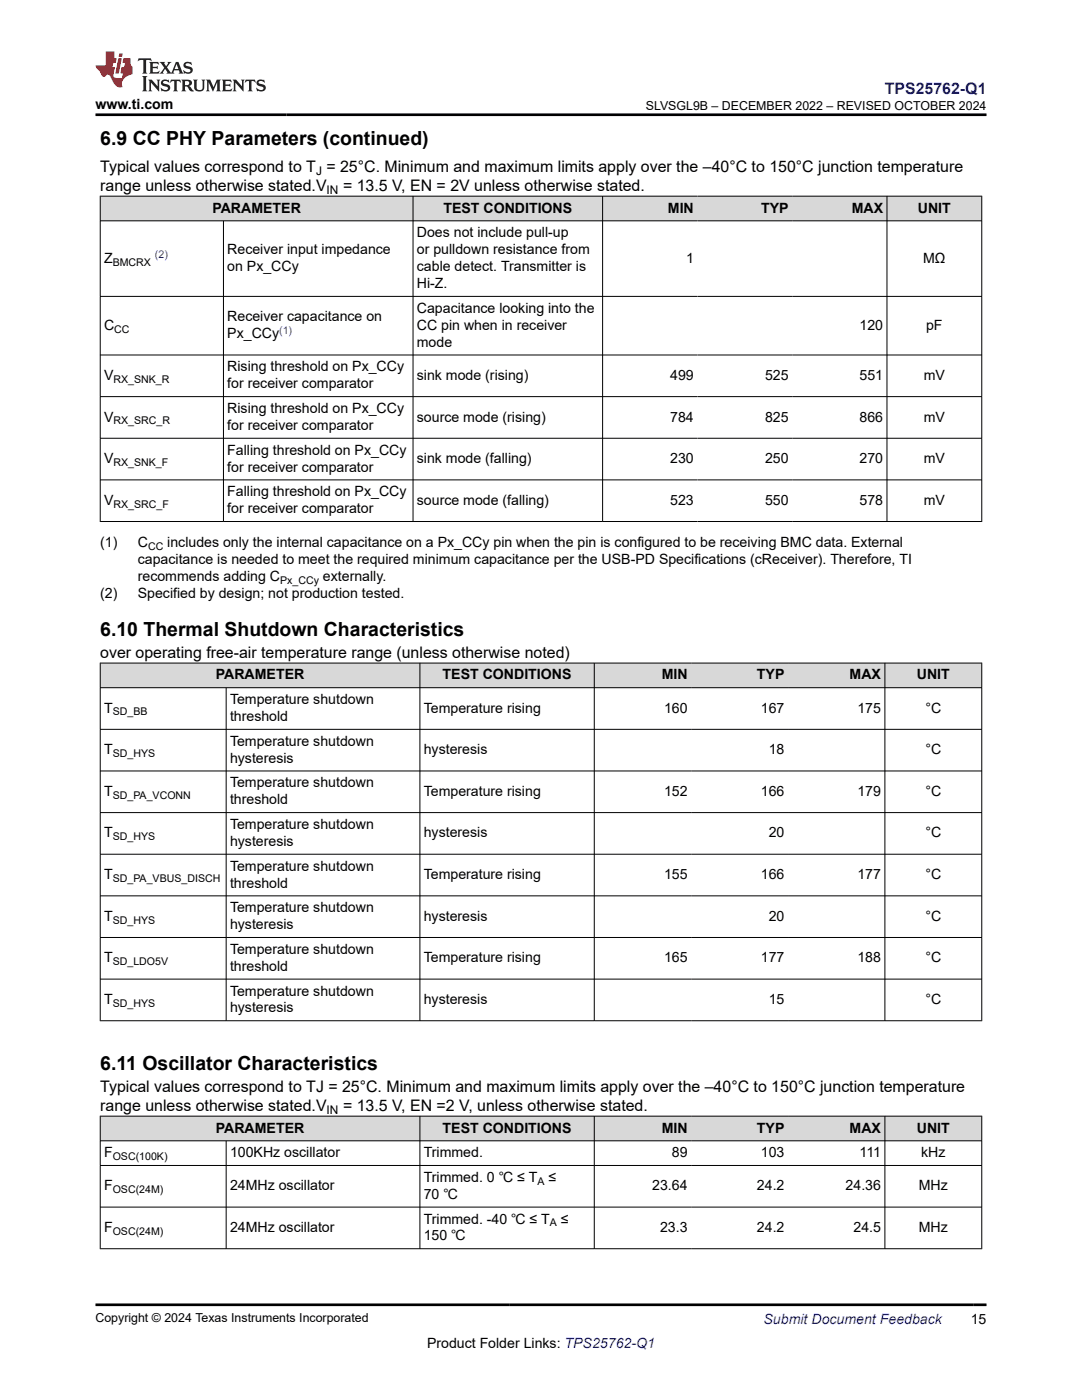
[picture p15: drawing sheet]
<svg xmlns="http://www.w3.org/2000/svg" width="216mm" height="279mm" viewBox="0 0 216 279" stroke-linecap="round" stroke-linejoin="round" font-family="sans-serif">
<defs><g id="words">
<g font-size="3.9">
<text x="20" y="28.8">6.9 CC PHY Parameters (continued)</text>
<text x="20" y="126.9">6.10 Thermal Shutdown Characteristics</text>
<text x="20" y="213.5">6.11 Oscillator Characteristics</text>
</g>
<text font-size="3.2" fill="#00f" x="176.6" y="18.7">TPS25762-Q1</text>
<g font-size="3.2">
<text x="20" y="34.3">Typical values correspond to T = 25°C. Minimum and maximum limits apply over the –40°C to 150°C junction temperature</text>
<text x="20" y="38.1">range unless otherwise stated.V</text>
<text x="68.4" y="38.1">= 13.5 V, EN = 2V unless otherwise stated.</text>
<text x="20" y="131.3">over operating free-air temperature range (unless otherwise noted)</text>
<text x="20" y="217.9">Typical values correspond to TJ = 25°C. Minimum and maximum limits apply over the –40°C to 150°C junction temperature</text>
<text x="20" y="221.7">range unless otherwise stated.V</text>
<text x="68.4" y="221.7">= 13.5 V, EN =2 V, unless otherwise stated.</text>
</g>
<g font-size="2.8">
<text x="19" y="21.8">www.ti.com</text>
<text x="42.4" y="42.4">PARAMETER</text>
<text x="83.2" y="47.3">Does not include pull-up</text>
<text x="88.5" y="42.4">TEST CONDITIONS</text>
<text x="133.3" y="42.4">MIN</text>
<text x="151.9" y="42.4">TYP</text>
<text x="169.9" y="42.4">MAX</text>
<text x="183.2" y="42.4">UNIT</text>
<text x="20.8" y="52.4">Z</text>
<text x="45.4" y="50.7">Receiver input impedance</text>
<text x="83.2" y="50.7">or pulldown resistance from</text>
<text x="136.9" y="52.4">1</text>
<text x="184.2" y="52.4">MΩ</text>
<text x="45.4" y="54.1">on Px_CCy</text>
<text x="83.2" y="54.1">cable detect. Transmitter is</text>
<text x="83.2" y="57.5">Hi-Z.</text>
<text x="20.8" y="65.8">C</text>
<text x="45.4" y="64.1">Receiver capacitance on</text>
<text x="83.2" y="62.4">Capacitance looking into the</text>
<text x="83.2" y="65.8">CC pin when in receiver</text>
<text x="171.5" y="65.8">120</text>
<text x="184.8" y="65.8">pF</text>
<text x="45.4" y="67.5">Px_CCy</text>
<text x="83.2" y="69.2">mode</text>
<text x="20.8" y="75.8">V</text>
<text x="45.4" y="74.1">Rising threshold on Px_CCy</text>
<text x="45.4" y="77.5">for receiver comparator</text>
<text x="83.2" y="75.8">sink mode (rising)</text>
<text x="133.7" y="75.8">499</text>
<text x="152.7" y="75.8">525</text>
<text x="171.5" y="75.8">551</text>
<text x="184.3" y="75.8">mV</text>
<text x="45.4" y="82.4">Rising threshold on Px_CCy</text>
<text x="20.8" y="84.1">V</text>
<text x="45.4" y="85.8">for receiver comparator</text>
<text x="83.2" y="84.1">source mode (rising)</text>
<text x="133.7" y="84.1">784</text>
<text x="152.7" y="84.1">825</text>
<text x="171.5" y="84.1">866</text>
<text x="184.3" y="84.1">mV</text>
<text x="20.8" y="92.4">V</text>
<text x="45.4" y="90.7">Falling threshold on Px_CCy</text>
<text x="45.4" y="94.1">for receiver comparator</text>
<text x="83.2" y="92.4">sink mode (falling)</text>
<text x="133.7" y="92.4">230</text>
<text x="152.7" y="92.4">250</text>
<text x="171.5" y="92.4">270</text>
<text x="184.3" y="92.4">mV</text>
<text x="20.8" y="100.7">V</text>
<text x="45.4" y="99">Falling threshold on Px_CCy</text>
<text x="83.2" y="100.7">source mode (falling)</text>
<text x="133.7" y="100.7">523</text>
<text x="152.7" y="100.7">550</text>
<text x="171.5" y="100.7">578</text>
<text x="184.3" y="100.7">mV</text>
<text x="45.4" y="102.4">for receiver comparator</text>
<text x="20" y="109.2">(1)</text>
<text x="27.5" y="109.2">C</text>
<text x="27.5" y="112.6">capacitance is needed to meet the required minimum capacitance per the USB-PD Specifications (cReceiver). Therefore, TI</text>
<text x="33.4" y="109.2">includes only the internal capacitance on a Px_CCy pin when the pin is configured to be receiving BMC data. External</text>
<text x="20" y="119.4">(2)</text>
<text x="27.5" y="119.4">Specified by design; not production tested.</text>
<text x="27.5" y="116">recommends adding C</text>
<text x="64.4" y="116">externally.</text>
<text x="43.1" y="135.6">PARAMETER</text>
<text x="88.3" y="135.6">TEST CONDITIONS</text>
<text x="132" y="135.6">MIN</text>
<text x="151" y="135.6">TYP</text>
<text x="169.5" y="135.6">MAX</text>
<text x="182.9" y="135.6">UNIT</text>
<text x="20.8" y="142.2">T</text>
<text x="45.9" y="140.5">Temperature shutdown</text>
<text x="45.9" y="143.9">threshold</text>
<text x="84.6" y="142.2">Temperature rising</text>
<text x="132.5" y="142.2">160</text>
<text x="151.8" y="142.2">167</text>
<text x="171.1" y="142.2">175</text>
<text x="184.7" y="142.2">°C</text>
<text x="45.9" y="148.8">Temperature shutdown</text>
<text x="20.8" y="150.5">T</text>
<text x="45.9" y="152.2">hysteresis</text>
<text x="84.6" y="150.5">hysteresis</text>
<text x="153.4" y="150.5">18</text>
<text x="184.7" y="150.5">°C</text>
<text x="20.8" y="158.8">T</text>
<text x="45.9" y="157.1">Temperature shutdown</text>
<text x="45.9" y="160.5">threshold</text>
<text x="84.6" y="158.8">Temperature rising</text>
<text x="132.5" y="158.8">152</text>
<text x="151.8" y="158.8">166</text>
<text x="171.1" y="158.8">179</text>
<text x="184.7" y="158.8">°C</text>
<text x="20.8" y="167.1">T</text>
<text x="45.9" y="165.4">Temperature shutdown</text>
<text x="84.6" y="167.1">hysteresis</text>
<text x="153.4" y="167.1">20</text>
<text x="184.7" y="167.1">°C</text>
<text x="45.9" y="168.8">hysteresis</text>
<text x="45.9" y="173.8">Temperature shutdown</text>
<text x="20.8" y="175.4">T</text>
<text x="45.9" y="177.1">threshold</text>
<text x="84.6" y="175.4">Temperature rising</text>
<text x="132.5" y="175.4">155</text>
<text x="151.8" y="175.4">166</text>
<text x="171.1" y="175.4">177</text>
<text x="184.7" y="175.4">°C</text>
<text x="20.8" y="183.8">T</text>
<text x="45.9" y="182.1">Temperature shutdown</text>
<text x="45.9" y="185.4">hysteresis</text>
<text x="84.6" y="183.8">hysteresis</text>
<text x="153.4" y="183.8">20</text>
<text x="184.7" y="183.8">°C</text>
<text x="45.9" y="190.4">Temperature shutdown</text>
<text x="20.8" y="192.1">T</text>
<text x="45.9" y="193.8">threshold</text>
<text x="84.6" y="192.1">Temperature rising</text>
<text x="132.5" y="192.1">165</text>
<text x="151.8" y="192.1">177</text>
<text x="171.1" y="192.1">188</text>
<text x="184.7" y="192.1">°C</text>
<text x="20.8" y="200.4">T</text>
<text x="45.9" y="198.7">Temperature shutdown</text>
<text x="45.9" y="202.1">hysteresis</text>
<text x="84.6" y="200.4">hysteresis</text>
<text x="153.4" y="200.4">15</text>
<text x="184.7" y="200.4">°C</text>
<text x="43.1" y="226">PARAMETER</text>
<text x="88.3" y="226">TEST CONDITIONS</text>
<text x="132" y="226">MIN</text>
<text x="151" y="226">TYP</text>
<text x="169.5" y="226">MAX</text>
<text x="182.9" y="226">UNIT</text>
<text x="20.8" y="230.9">F</text>
<text x="45.9" y="230.9">100KHz oscillator</text>
<text x="84.6" y="230.9">Trimmed.</text>
<text x="134.1" y="230.9">89</text>
<text x="151.8" y="230.9">103</text>
<text x="171.5" y="230.9">111</text>
<text x="183.8" y="230.9">kHz</text>
<text x="20.8" y="237.6">F</text>
<text x="45.9" y="237.6">24MHz oscillator</text>
<text x="84.6" y="239.3">70 ℃</text>
<text x="84.6" y="235.9">Trimmed. 0 ℃ ≤ T</text>
<text x="109.4" y="235.9">≤</text>
<text x="130.1" y="237.6">23.64</text>
<text x="151" y="237.6">24.2</text>
<text x="168.7" y="237.6">24.36</text>
<text x="183.3" y="237.6">MHz</text>
<text x="20.8" y="245.9">F</text>
<text x="45.9" y="245.9">24MHz oscillator</text>
<text x="84.6" y="244.2">Trimmed. -40 ℃ ≤ T</text>
<text x="111.9" y="244.2">≤</text>
<text x="131.7" y="245.9">23.3</text>
<text x="151" y="245.9">24.2</text>
<text x="170.3" y="245.9">24.5</text>
<text x="183.3" y="245.9">MHz</text>
<text x="84.6" y="247.6">150 ℃</text>
<text x="85.2" y="269">Product Folder Links: TPS25762-Q1</text>
<text x="193.7" y="264.2">15</text>
</g>
<text font-size="2.8" fill="#00f" x="152.4" y="264.2">Submit Document Feedback</text>
<g font-size="2.5">
<text x="128.9" y="21.9">SLVSGL9B – DECEMBER 2022 – REVISED OCTOBER 2024</text>
<text x="19" y="263.9">Copyright © 2024 Texas Instruments Incorporated</text>
</g>
<g font-size="2.4">
<text x="63.1" y="34.9">J</text>
<text x="65.2" y="38.7">IN</text>
<text x="65.2" y="222.3">IN</text>
</g>
<g font-size="2.1">
<text x="22.5" y="53">BMCRX</text>
<text x="22.8" y="66.4">CC</text>
<text x="22.6" y="76.4">RX_SNK_R</text>
<text x="22.6" y="84.7">RX_SRC_R</text>
<text x="22.6" y="93">RX_SNK_F</text>
<text x="22.6" y="101.3">RX_SRC_F</text>
<text x="29.5" y="109.8">CC</text>
<text x="55.9" y="116.6">Px_CCy</text>
<text x="22.5" y="142.8">SD_BB</text>
<text x="22.5" y="151.1">SD_HYS</text>
<text x="22.5" y="159.4">SD_PA_VCONN</text>
<text x="22.5" y="167.7">SD_HYS</text>
<text x="22.5" y="176">SD_PA_VBUS_DISCH</text>
<text x="22.5" y="184.3">SD_HYS</text>
<text x="22.5" y="192.6">SD_LDO5V</text>
<text x="22.5" y="200.9">SD_HYS</text>
<text x="22.5" y="231.5">OSC(100K)</text>
<text x="22.5" y="238.1">OSC(24M)</text>
<text x="107.2" y="236.4">A</text>
<text x="109.7" y="244.7">A</text>
<text x="22.5" y="246.4">OSC(24M)</text>
</g>
<g font-size="2.1" fill="#00f">
<text x="30.9" y="51.5">(2)</text>
<text x="55.7" y="66.6">(1)</text>
</g>
</g></defs>
<g fill="#d8d8d8">
<path d="M20 39.1h175.9v5h-175.9z" fill-rule="evenodd"/>
<path d="M20.1 39.2h62.3v4.8h-62.3z" fill-rule="evenodd"/>
<path d="M82.5 39.2h37.7v4.8h-37.7z" fill-rule="evenodd"/>
<path d="M120.3 39.2h18.9v4.8h-18.9z" fill-rule="evenodd"/>
<path d="M139.2 39.2h18.9v4.8h-18.9z" fill-rule="evenodd"/>
<path d="M158.1 39.2h18.8v4.8h-18.8z" fill-rule="evenodd"/>
<path d="M177 39.2h18.8v4.8h-18.8z" fill-rule="evenodd"/>
</g>
<g fill="none" stroke="#000" stroke-width=".2">
<path d="M19.9 39.1h176.1M20 39.1v65M82.4 39.1v65M120.2 39.1v65M177 39.1v65M195.9 39.1v65M19.9 44.1h176.1M19.9 59.2h176.1M44.6 44.1v60M19.9 70.8h176.1M19.9 79.2h176.1M19.9 87.5h176.1"/>
<path d="M19.9 95.8h176.1M19.9 104.1h176.1"/>
</g>
<g fill="#d8d8d8">
<path d="M20 132.3h175.9v4.9h-175.9z" fill-rule="evenodd"/>
<path d="M20.1 132.4h63.6v4.8h-63.6z" fill-rule="evenodd"/>
<path d="M83.8 132.4h34.7v4.8h-34.7z" fill-rule="evenodd"/>
<path d="M118.6 132.4h19.3v4.8h-19.3z" fill-rule="evenodd"/>
<path d="M137.9 132.4h19.3v4.8h-19.3z" fill-rule="evenodd"/>
<path d="M157.2 132.4h19.3v4.8h-19.3z" fill-rule="evenodd"/>
<path d="M176.6 132.4h19.2v4.8h-19.2z" fill-rule="evenodd"/>
</g>
<g fill="none" stroke="#000" stroke-width=".2">
<path d="M19.9 132.3h176.1M19.9 137.2h176.1M20 132.3v71.5M45.1 137.2v66.6M83.8 132.3v71.5M118.6 132.3v71.5M176.6 132.3v71.5M195.9 132.3v71.5M19.9 145.6h176.1M19.9 153.9h176.1M19.9 162.2h176.1M19.9 170.5h176.1"/>
<path d="M19.9 178.8h176.1M19.9 187.1h176.1M19.9 195.4h176.1M19.9 203.7h176.1"/>
</g>
<g fill="#d8d8d8">
<path d="M20 222.8h175.9v4.9h-175.9z" fill-rule="evenodd"/>
<path d="M20.1 222.8h63.6v4.8h-63.6z" fill-rule="evenodd"/>
<path d="M83.8 222.8h34.7v4.8h-34.7z" fill-rule="evenodd"/>
<path d="M118.6 222.8h19.3v4.8h-19.3z" fill-rule="evenodd"/>
<path d="M137.9 222.8h19.3v4.8h-19.3z" fill-rule="evenodd"/>
<path d="M157.2 222.8h19.3v4.8h-19.3z" fill-rule="evenodd"/>
<path d="M176.6 222.8h19.2v4.8h-19.2z" fill-rule="evenodd"/>
</g>
<path d="M19.9 222.8h176.1M19.9 227.7h176.1M19.9 232.6h176.1M20 222.7v26.6M45.1 227.7v21.6M83.8 222.7v26.6M118.6 222.7v26.6M176.6 222.7v26.6M195.9 222.7v26.6M19.9 240.9h176.1M19.9 249.2h176.1" fill="none" stroke="#000" stroke-width=".2"/>
<path d="M27.7 11.6l-.2 .6 .5-.2h.6v.1v2.2l-.2 .4h1l-.2-.4v-2.2v-.1h.5l.5 .2-.1-.6zM29.8 12.4l.2 .3v1.6l-.2 .4h1.9l.1-.6a1.08 1.08 0 0 1-1.3 .2v-.7h.6l.4 .2v-.7l-.4 .2h-.6v-.5l.2-.2a1 1 0 0 1 1 .3l-.1-.5zM31.8 12.4l1 1.1-1 1.2h.9l-.2-.2 .4-.8 .5 .8-.2 .2h1.6l-.2-.2 .1-.5h1l.1 .5-.1 .2h.9l-.2-.4-.8-1.9h-.5l-1 2.1-.8-1.1 .9-1h-.8l.2 .2-.5 .6-.3-.6 .1-.2zM35.2 12.8l.4 1h-.8zM36.8 12.5a.65 .65 0 0 0-.2 .7 .65 .65 0 0 0 .6 .5l.7 .1 .1 .3a.79 .79 0 0 1-.7 .4 .79 .79 0 0 1-.7-.5l.1 .7 .2-.1a.93 .93 0 0 0 1.1 0 .93 .93 0 0 0 .4-.9 1.46 1.46 0 0 0-1.2-.6l-.1-.3a1.09 1.09 0 0 1 1.2 .2l-.2-.6-.1 .1-.6-.2zM28.4 15.2l.2 .4v2.2l-.2 .4h1l-.2-.4v-2.2l.2-.4zM29.6 15.9l.2 .4v1.5l-.2 .4h.8l-.3-.4v-1.3l1.7 1.8v-2l.2-.4h-.8l.2 .2 .1 1.1-1.2-1.3zM32.3 16a.65 .65 0 0 0-.2 .8 .65 .65 0 0 0 .7 .4l.6 .2 .1 .2a.79 .79 0 0 1-.7 .4 .79 .79 0 0 1-.7-.5l.1 .7 .2-.1a.93 .93 0 0 0 1.1 .1 .93 .93 0 0 0 .4-1 1.46 1.46 0 0 0-1.2-.5l-.1-.4a1.09 1.09 0 0 1 1.2 .2l-.2-.6-.1 .1-.6-.1zM34.1 15.9l-.1 .6a.63 .63 0 0 1 .7-.3l.1 1.6-.3 .4h1l-.2-.4v-1.6a.66 .66 0 0 1 .8 .3l-.1-.6zM36.2 15.9l.2 .4v1.5l-.2 .4h.9l-.2-.2v-.7h.5l.1 .2a.79 .79 0 0 0 1.2 .6l-1-.9a.61 .61 0 0 0 .6-.6 .61 .61 0 0 0-.5-.7zM36.9 16.2h.2a.47 .47 0 0 1 .5 .1 .47 .47 0 0 1 .1 .5l-.2 .1-.6 .1zM38.5 15.9l.2 .2a2.27 2.27 0 0 0 .4 2 1.04 1.04 0 0 0 1.7-.7v-1.3l.2-.2h-.8l.2 .4v1.1a.6 .6 0 0 1-.6 .6 .6 .6 0 0 1-.6-.6v-1.1l.3-.4zM41.1 15.9l.2 .4v1.5l-.2 .4h.7l-.2-.4v-1.4l.9 1.9 .8-1.9v1.4l-.2 .4h1l-.3-.4v-1.5l.3-.4h-.8l-.7 1.5-.7-1.5zM44.3 15.9l.2 .4v1.5l-.2 .4h1.9l.1-.6a1.09 1.09 0 0 1-1.3 .2v-.7h.6l.4 .2v-.6l-.4 .2h-.6v-.6l.2-.1a1.01 1.01 0 0 1 1 .3l-.1-.6zM46.4 15.9l.3 .4v1.5l-.3 .4h.8l-.2-.4v-1.3l1.6 1.8v-2l.2-.4h-.7l.2 .2v1.1l-1.2-1.3zM49 15.9l-.1 .6a.63 .63 0 0 1 .8-.3v1.6l-.3 .4h1l-.2-.4v-1.6a.66 .66 0 0 1 .8 .3l-.1-.6zM51.4 16a.65 .65 0 0 0-.2 .8 .65 .65 0 0 0 .6 .4l.6 .2 .2 .2a.79 .79 0 0 1-.8 .4 .79 .79 0 0 1-.6-.5l.1 .7 .2-.1a.93 .93 0 0 0 1 .1 .93 .93 0 0 0 .5-1 1.46 1.46 0 0 0-1.3-.5l-.1-.4a1.09 1.09 0 0 1 1.3 .2l-.2-.6-.2 .1-.5-.1z" fill="#231f20"/>
<path d="M21.1 10.3v2.7h-2.1l.1 .4 .9 1a.95 .95 0 0 0 .9 .9 .59 .59 0 0 1 .6-.4 .59 .59 0 0 1 .5 .3l.4 .8a1.59 1.59 0 0 0 2.1 1.4 1.61 1.61 0 0 1 1-2.3l1-.3-.1-1.5a1.59 1.59 0 0 1-.4-1.7h-1.4l-.2 .9h.5l-.1 .9h-.5l-.2 .9v.3l.4 .1-.2 .9h-.6a.73 .73 0 0 1-1.1-.7l.3-1.5h-.5l.2-.9h.5l.2-.9h-.5v-1.3zM23.6 11.6l-.6 3.1h.7l.6-3.1zM23.8 10.7l-.1 .6h.7l.1-.6z" fill="#ed1c24"/>
<path d="M19 22.9h177.8M19 260.4h177.8" fill="none" stroke="#000" stroke-width=".53"/>
<use href="#words"/>
</svg>
